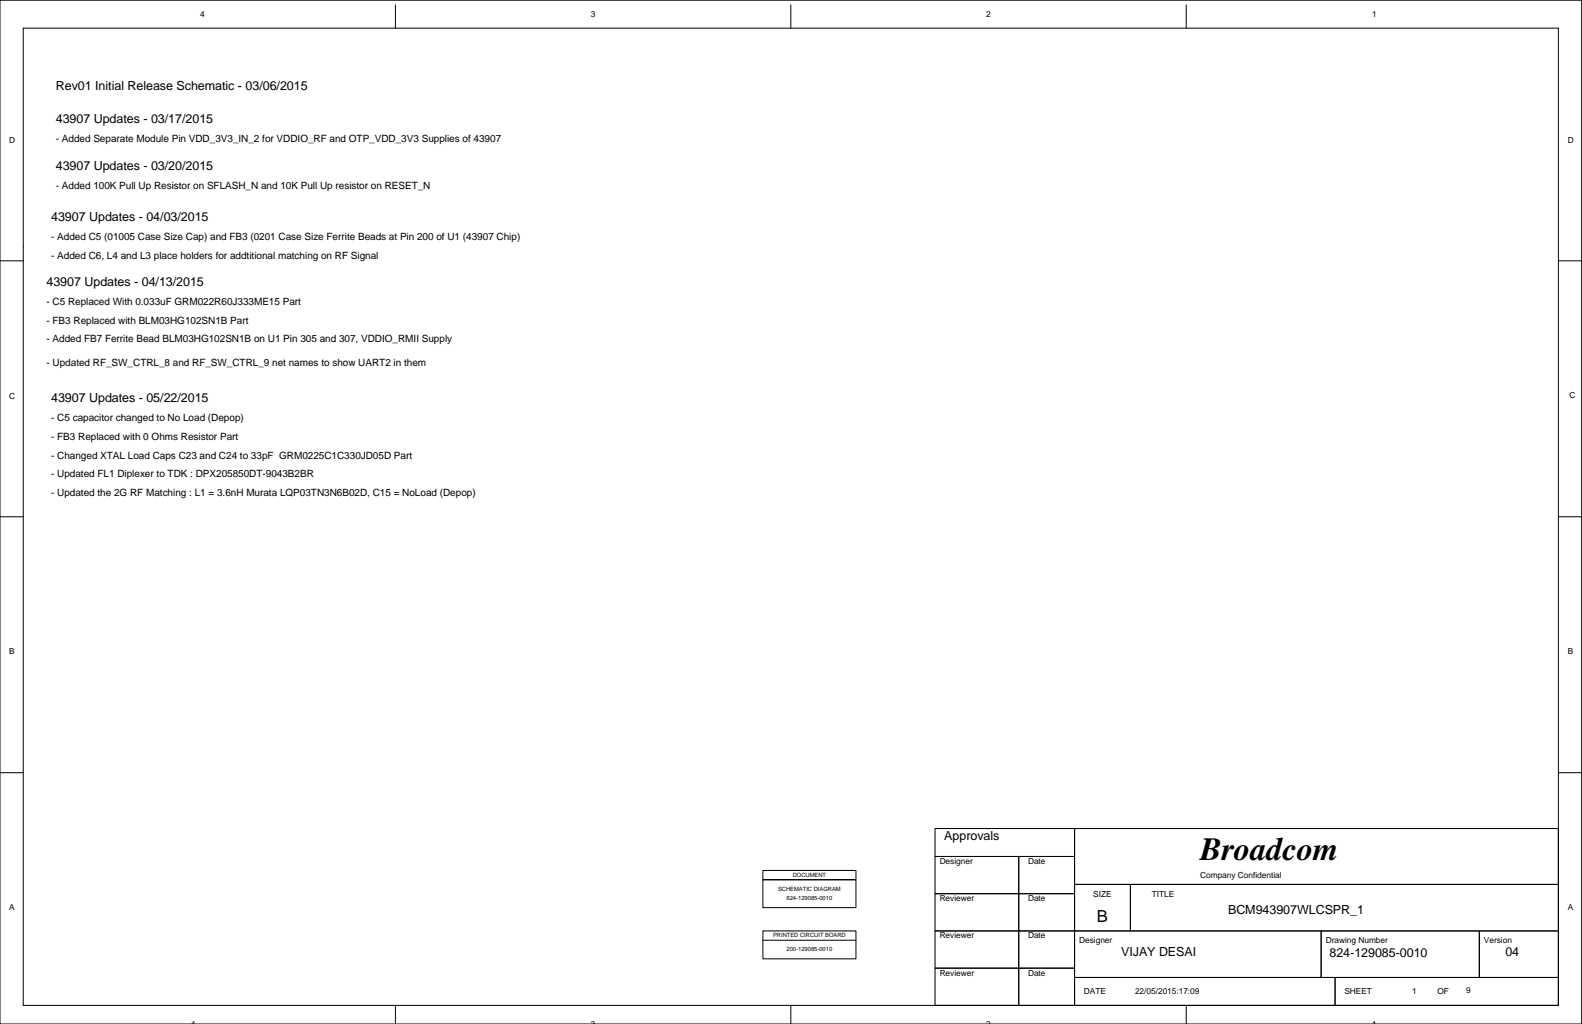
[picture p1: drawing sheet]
<svg xmlns="http://www.w3.org/2000/svg" width="432mm" height="279mm" viewBox="0 0 432 279" stroke-linecap="round" stroke-linejoin="round" font-family="sans-serif">
<defs><g id="words">
<text font-size="8.8" x="327.6" y="234.7">Broadcom</text>
<text font-size="4.6" x="299.4" y="251.6">B</text>
<g font-size="3.4">
<text x="15.2" y="24.7">Rev01 Initial Release Schematic - 03/06/2015</text>
<text x="15.2" y="33.6">43907 Updates - 03/17/2015</text>
<text x="15.2" y="46.3">43907 Updates - 03/20/2015</text>
<text x="14" y="60.2">43907 Updates - 04/03/2015</text>
<text x="12.7" y="78">43907 Updates - 04/13/2015</text>
<text x="14" y="109.8">43907 Updates - 05/22/2015</text>
<text x="257.8" y="229.1">Approvals</text>
<text x="335.2" y="249.4">BCM943907WLCSPR_1</text>
<text x="306" y="260.8">VIJAY DESAI</text>
<text x="362.9" y="261.1">824-129085-0010</text>
<text x="410.9" y="260.8">04</text>
</g>
<g font-size="2.7">
<text x="15.2" y="38.8">- Added Separate Module Pin VDD_3V3_IN_2 for VDDIO_RF and OTP_VDD_3V3 Supplies of 43907</text>
<text x="15.2" y="51.5">- Added 100K Pull Up Resistor on SFLASH_N and 10K Pull Up resistor on RESET_N</text>
<text x="14" y="65.5">- Added C5 (01005 Case Size Cap) and FB3 (0201 Case Size Ferrite Beads at Pin 200 of U1 (43907 Chip)</text>
<text x="14" y="70.5">- Added C6, L4 and L3 place holders for addtitional matching on RF Signal</text>
<text x="12.7" y="83.2">- C5 Replaced With 0.033uF GRM022R60J333ME15 Part</text>
<text x="12.7" y="88.3">- FB3 Replaced with BLM03HG102SN1B Part</text>
<text x="12.7" y="93.4">- Added FB7 Ferrite Bead BLM03HG102SN1B on U1 Pin 305 and 307, VDDIO_RMII Supply</text>
<text x="12.7" y="99.7">- Updated RF_SW_CTRL_8 and RF_SW_CTRL_9 net names to show UART2 in them</text>
<text x="14" y="115">- C5 capacitor changed to No Load (Depop)</text>
<text x="14" y="120.1">- FB3 Replaced with 0 Ohms Resistor Part</text>
<text x="14" y="125.1">- Changed XTAL Load Caps C23 and C24 to 33pF GRM0225C1C330JD05D Part</text>
<text x="14" y="130.2">- Updated FL1 Diplexer to TDK : DPX205850DT-9043B2BR</text>
<text x="14" y="135.3">- Updated the 2G RF Matching : L1 = 3.6nH Murata LQP03TN3N6B02D, C15 = NoLoad (Depop)</text>
</g>
<g font-size="2.3">
<text x="54.6" y="4.6">4</text>
<text x="161.3" y="4.6">3</text>
<text x="269.2" y="4.6">2</text>
<text x="374.6" y="4.6">1</text>
<text x="2.5" y="38.9">D</text>
<text x="427.9" y="38.9">D</text>
<text x="2.5" y="108.7">C</text>
<text x="428.4" y="108.5">C</text>
<text x="2.5" y="178.6">B</text>
<text x="427.9" y="178.6">B</text>
<text x="256.5" y="235.7">Designer</text>
<text x="280.6" y="235.7">Date</text>
<text x="327.6" y="239.5">Company Confidential</text>
<text x="256.5" y="245.9">Reviewer</text>
<text x="280.6" y="245.9">Date</text>
<text x="298.4" y="244.6">SIZE</text>
<text x="314.4" y="244.6">TITLE</text>
<text x="2.5" y="248.4">A</text>
<text x="427.9" y="248.4">A</text>
<text x="256.5" y="256">Reviewer</text>
<text x="280.6" y="256">Date</text>
<text x="294.6" y="257.3">Designer</text>
<text x="361.9" y="257.3">Drawing Number</text>
<text x="405" y="257.3">Version</text>
<text x="256.5" y="266.2">Reviewer</text>
<text x="280.6" y="266.2">Date</text>
<text x="295.8" y="271.3">DATE</text>
<text x="309.8" y="271.3">22/05/2015:17:09</text>
<text x="366.9" y="271.3">SHEET</text>
<text x="385.5" y="271.3">1</text>
<text x="392.3" y="271.3">OF</text>
<text x="400.2" y="271">9</text>
<text x="52.1" y="280.2">4</text>
<text x="161.3" y="280.2">3</text>
<text x="269.2" y="280.2">2</text>
<text x="374.6" y="280.2">1</text>
</g>
<g font-size="1.6">
<text x="216.4" y="239.2">DOCUMENT</text>
<text x="212.4" y="243.1">SCHEMATIC DIAGRAM</text>
<text x="214.7" y="245.6">824-129085-0010</text>
<text x="211" y="255.8">PRINTED CIRCUIT BOARD</text>
<text x="214.7" y="259.6">200-129085-0010</text>
</g>
</g></defs>
<g fill="none" stroke="#000" stroke-width=".27">
<path d="M0 .1h431.7v279.3h-431.7zM6.3 7.7h419.1v266.6h-419.1zM107.9 1.3v6.4M215.9 1.3v6.4M323.8 1.3v6.4M0 71.2h6.3M425.4 71.2h6.3M0 141h6.3M425.4 141h6.3M0 210.8h6.3M425.4 210.8h6.3M208.2 237.5h25.4v2.5h-25.4z"/>
<path d="M255.2 226.1h38.1v7.6h-38.1zM255.2 233.7h22.9v10.1h-22.9zM278.1 233.7h15.2v10.1h-15.2zM293.3 226.1h132.1v15.2h-132.1zM208.2 240h25.4v7.7h-25.4zM208.2 256.5h25.4zM208.2 254h25.4v7.6h-25.4zM255.2 243.8h22.9v10.2h-22.9zM255.2 254h22.9v10.2h-22.9zM278.1 243.8h15.2v10.2h-15.2zM278.1 254h15.2v10.2h-15.2zM293.3 241.3h15.2v12.7h-15.2z"/>
<path d="M293.3 254h67.3v12.7h-67.3zM308.5 241.3h116.9v12.7h-116.9zM360.6 254h43.2v12.7h-43.2zM403.8 254h21.6v12.7h-21.6zM107.9 274.3v5.1M215.9 274.3v5.1M255.2 264.2h22.9v10.1h-22.9zM278.1 264.2h15.2v10.1h-15.2zM293.3 266.7h71.1v7.6h-71.1zM323.8 274.3v5.1M364.4 266.7h61v7.6h-61z"/>
</g>
<use href="#words"/>
</svg>
